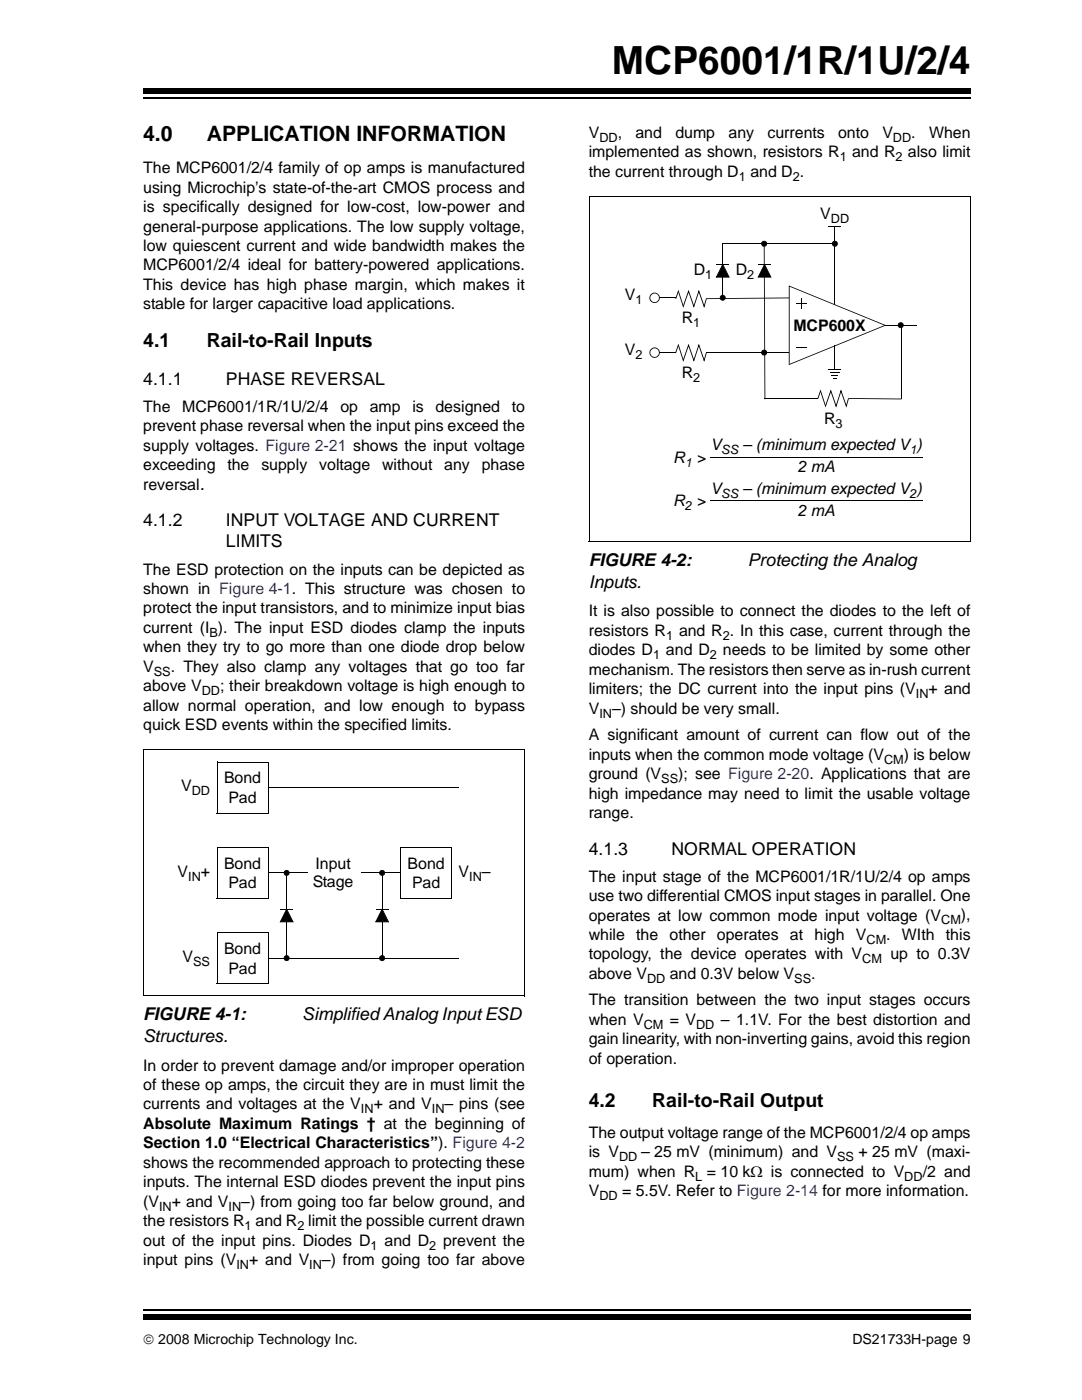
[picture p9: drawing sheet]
<svg xmlns="http://www.w3.org/2000/svg" width="216mm" height="279mm" viewBox="0 0 216 279" stroke-linecap="round" stroke-linejoin="round" font-family="sans-serif">
<defs><g id="words">
<text font-size="7.7" x="122.1" y="14.7">MCP6001/1R/1U/2/4</text>
<g font-size="4.2">
<text x="28.6" y="28.2">4.0</text>
<text x="41.3" y="28.2">APPLICATION INFORMATION</text>
</g>
<g font-size="3.9">
<text x="28.6" y="69.3">4.1</text>
<text x="41.3" y="69.3">Rail-to-Rail Inputs</text>
<text x="117.5" y="220.9">4.2</text>
<text x="130.2" y="220.9">Rail-to-Rail Output</text>
</g>
<g font-size="3.5">
<text x="28.6" y="76.8">4.1.1</text>
<text x="45.1" y="76.8">PHASE REVERSAL</text>
<text x="28.6" y="105">4.1.2</text>
<text x="45.1" y="105">INPUT VOLTAGE AND CURRENT</text>
<text x="45.1" y="109.2">LIMITS</text>
<text x="117.5" y="113">FIGURE 4-2:</text>
<text x="149.2" y="113">Protecting the Analog</text>
<text x="117.5" y="117.3">Inputs.</text>
<text x="117.5" y="170.5">4.1.3</text>
<text x="134" y="170.5">NORMAL OPERATION</text>
<text x="28.6" y="203.6">FIGURE 4-1:</text>
<text x="60.3" y="203.6">Simplified Analog Input ESD</text>
<text x="28.6" y="207.9">Structures.</text>
</g>
<g font-size="3.2">
<text x="117.5" y="27.5">V</text>
<text x="123.3" y="27.5">,</text>
<text x="126.8" y="27.5">and</text>
<text x="134.8" y="27.5">dump</text>
<text x="145.4" y="27.5">any</text>
<text x="153.2" y="27.5">currents</text>
<text x="167.2" y="27.5">onto</text>
<text x="176.1" y="27.5">V</text>
<text x="181.8" y="27.5">.</text>
<text x="185.4" y="27.5">When</text>
<text x="28.6" y="34.6">The MCP6001/2/4 family of op amps is manufactured</text>
<text x="117.5" y="35.3">the current through D</text>
<text x="117.5" y="31.4">implemented as shown, resistors R</text>
<text x="149.7" y="35.3">and D .</text>
<text x="170" y="31.4">and R</text>
<text x="181.2" y="31.4">also limit</text>
<text x="28.6" y="38.4">using Microchip’s state-of-the-art CMOS process and</text>
<text x="28.6" y="42.3">is specifically designed for low-cost, low-power and</text>
<text x="28.6" y="46.2">general-purpose applications. The low supply voltage,</text>
<text x="163.7" y="43.8">V</text>
<text x="28.6" y="50.1">low quiescent current and wide bandwidth makes the</text>
<text x="28.6" y="54">MCP6001/2/4 ideal for battery-powered applications.</text>
<text x="28.6" y="57.8">This device has high phase margin, which makes it</text>
<text x="124.7" y="59.9">V</text>
<text x="138.4" y="54.8">D</text>
<text x="146.8" y="54.8">D</text>
<text x="28.6" y="61.7">stable for larger capacitive load applications.</text>
<text x="136" y="64.5">R</text>
<text x="158.3" y="66">MCP600X</text>
<text x="124.7" y="70.9">V</text>
<text x="136" y="75.4">R</text>
<text x="28.6" y="82.2">The</text>
<text x="36.4" y="82.2">MCP6001/1R/1U/2/4</text>
<text x="67.9" y="82.2">op</text>
<text x="73.8" y="82.2">amp</text>
<text x="82.3" y="82.2">is</text>
<text x="86.9" y="82.2">designed</text>
<text x="102.1" y="82.2">to</text>
<text x="28.6" y="86.1">prevent phase reversal when the input pins exceed the</text>
<text x="28.6" y="90">supply voltages. Figure 2-21 shows the input voltage</text>
<text x="141.8" y="89.9">V</text>
<text x="148.2" y="89.9">– (minimum expected V )</text>
<text x="164.4" y="84.5">R</text>
<text x="28.6" y="93.8">exceeding</text>
<text x="45.4" y="93.8">the</text>
<text x="52.2" y="93.8">supply</text>
<text x="63.7" y="93.8">voltage</text>
<text x="76.2" y="93.8">without</text>
<text x="88.7" y="93.8">any</text>
<text x="96.1" y="93.8">phase</text>
<text x="134.3" y="92.4">R &gt;</text>
<text x="159.2" y="94.3">2 mA</text>
<text x="28.6" y="97.7">reversal.</text>
<text x="134.3" y="101">R &gt;</text>
<text x="141.8" y="98.5">V</text>
<text x="148.2" y="98.5">– (minimum expected V )</text>
<text x="159.2" y="102.9">2 mA</text>
<text x="28.6" y="114.7">The ESD protection on the inputs can be depicted as</text>
<text x="28.6" y="118.5">shown in Figure 4-1. This structure was chosen to</text>
<text x="28.6" y="122.4">protect the input transistors, and to minimize input bias</text>
<text x="117.5" y="123">It is also possible to connect the diodes to the left of</text>
<text x="28.6" y="126.3">current (I ). The input ESD diodes clamp the inputs</text>
<text x="28.6" y="130.2">when they try to go more than one diode drop below</text>
<text x="117.5" y="130.8">diodes D</text>
<text x="117.5" y="126.9">resistors R</text>
<text x="132.9" y="130.8">and D</text>
<text x="135.5" y="126.9">and R . In this case, current through the</text>
<text x="144.3" y="130.8">needs to be limited by some other</text>
<text x="28.6" y="137.9">above V</text>
<text x="28.6" y="134">V</text>
<text x="34.1" y="134">. They also clamp any voltages that go too far</text>
<text x="43.9" y="137.9">; their breakdown voltage is high enough to</text>
<text x="117.5" y="134.7">mechanism. The resistors then serve as in-rush current</text>
<text x="28.6" y="141.8">allow normal operation, and low enough to bypass</text>
<text x="117.5" y="138.5">limiters; the DC current into the input pins (V</text>
<text x="117.5" y="142.4">V</text>
<text x="122.1" y="142.4">–) should be very small.</text>
<text x="185.3" y="138.5">+ and</text>
<text x="28.6" y="145.7">quick ESD events within the specified limits.</text>
<text x="117.5" y="147.7">A significant amount of current can flow out of the</text>
<text x="117.5" y="155.5">ground (V</text>
<text x="117.5" y="151.6">inputs when the common mode voltage (V</text>
<text x="135.3" y="155.5">); see Figure 2-20. Applications that are</text>
<text x="180.4" y="151.6">) is below</text>
<text x="36.2" y="157.9">V</text>
<text x="44.7" y="156.4">Bond</text>
<text x="45.6" y="160.3">Pad</text>
<text x="117.5" y="159.4">high impedance may need to limit the usable voltage</text>
<text x="117.5" y="163.2">range.</text>
<text x="44.7" y="173.4">Bond</text>
<text x="62.9" y="173.5">Input</text>
<text x="81.3" y="173.4">Bond</text>
<text x="35.4" y="174.9">V</text>
<text x="40.1" y="174.9">+</text>
<text x="45.6" y="177.3">Pad</text>
<text x="62.4" y="177">Stage</text>
<text x="82.2" y="177.3">Pad</text>
<text x="91.5" y="174.9">V</text>
<text x="96.2" y="174.9">–</text>
<text x="117.5" y="175.9">The input stage of the MCP6001/1R/1U/2/4 op amps</text>
<text x="117.5" y="179.8">use two differential CMOS input stages in parallel. One</text>
<text x="117.5" y="183.7">operates at low common mode input voltage (V</text>
<text x="191.7" y="183.7">),</text>
<text x="36.4" y="191.9">V</text>
<text x="44.7" y="190.4">Bond</text>
<text x="117.5" y="191.5">topology, the device operates with V</text>
<text x="117.5" y="187.6">while</text>
<text x="126.9" y="187.6">the</text>
<text x="133.6" y="187.6">other</text>
<text x="143.1" y="187.6">operates</text>
<text x="157.6" y="187.6">at</text>
<text x="162.5" y="187.6">high</text>
<text x="170.8" y="187.6">V</text>
<text x="176.8" y="187.6">.</text>
<text x="177.7" y="191.5">up to 0.3V</text>
<text x="180" y="187.6">WIth</text>
<text x="188.7" y="187.6">this</text>
<text x="45.6" y="194.3">Pad</text>
<text x="117.5" y="195.3">above V</text>
<text x="133.6" y="195.3">and 0.3V below V</text>
<text x="161.9" y="195.3">.</text>
<text x="117.5" y="200.6">The transition between the two input stages occurs</text>
<text x="117.5" y="204.5">when V</text>
<text x="117.5" y="208.4">gain linearity, with non-inverting gains, avoid this region</text>
<text x="133.7" y="204.5">= V</text>
<text x="143.8" y="204.5">– 1.1V. For the best distortion and</text>
<text x="28.6" y="213.7">In order to prevent damage and/or improper operation</text>
<text x="117.5" y="212.3">of operation.</text>
<text x="28.6" y="217.5">of these op amps, the circuit they are in must limit the</text>
<text x="28.6" y="221.4">currents and voltages at the V</text>
<text x="74.6" y="221.4">+ and V</text>
<text x="88.7" y="221.4">– pins (see</text>
<text x="28.6" y="225.3">Absolute Maximum Ratings † at the beginning of</text>
<text x="117.5" y="227.1">The output voltage range of the MCP6001/2/4 op amps</text>
<text x="28.6" y="229.2">Section 1.0 “Electrical Characteristics”). Figure 4-2</text>
<text x="28.6" y="233">shows the recommended approach to protecting these</text>
<text x="117.5" y="231">is V</text>
<text x="127.9" y="231">– 25 mV (minimum) and V</text>
<text x="171.3" y="231">+ 25 mV (maxi-</text>
<text x="28.6" y="236.9">inputs. The internal ESD diodes prevent the input pins</text>
<text x="117.5" y="238.7">V</text>
<text x="117.5" y="234.9">mum) when R</text>
<text x="124.1" y="238.7">= 5.5V. Refer to Figure 2-14 for more information.</text>
<text x="141" y="234.9">= 10 kΩ is connected to V</text>
<text x="184.1" y="234.9">/2 and</text>
<text x="28.6" y="240.8">(V</text>
<text x="28.6" y="244.7">the resistors R and R limit the possible current drawn</text>
<text x="34.3" y="240.8">+ and V</text>
<text x="48.2" y="240.8">–) from going too far below ground, and</text>
<text x="28.6" y="248.6">out of the input pins. Diodes D</text>
<text x="76.7" y="248.6">and D</text>
<text x="88.4" y="248.6">prevent the</text>
<text x="28.6" y="252.5">input pins (V</text>
<text x="49.7" y="252.5">+ and V</text>
<text x="64.2" y="252.5">–) from going too far above</text>
</g>
<g font-size="2.8">
<text x="28.6" y="268.1">© 2008 Microchip Technology Inc.</text>
<text x="170.1" y="268.1">DS21733H-page 9</text>
</g>
<g font-size="2.5">
<text x="119.6" y="28.3">DD</text>
<text x="178.2" y="28.3">DD</text>
<text x="167.6" y="32.2">1</text>
<text x="178.7" y="32.2">2</text>
<text x="147.4" y="36.1">1</text>
<text x="158.2" y="36.1">2</text>
<text x="165.8" y="44.6">DD</text>
<text x="140.7" y="55.6">1</text>
<text x="149.1" y="55.6">2</text>
<text x="126.8" y="60.7">1</text>
<text x="138.3" y="65.3">1</text>
<text x="126.8" y="71.7">2</text>
<text x="138.3" y="76.2">2</text>
<text x="166.7" y="85.3">3</text>
<text x="136.6" y="93.2">1</text>
<text x="143.9" y="90.7">SS</text>
<text x="181.5" y="90.7">1</text>
<text x="136.6" y="101.9">2</text>
<text x="143.9" y="99.3">SS</text>
<text x="181.5" y="99.3">2</text>
<text x="41.8" y="127.1">B</text>
<text x="130.3" y="131.6">1</text>
<text x="132.9" y="127.7">1</text>
<text x="141.6" y="131.6">2</text>
<text x="144.2" y="127.7">2</text>
<text x="30.7" y="134.9">SS</text>
<text x="40.3" y="138.7">DD</text>
<text x="119.6" y="143.2">IN</text>
<text x="182.7" y="139.3">IN</text>
<text x="176.4" y="152.4">CM</text>
<text x="38.3" y="158.7">DD</text>
<text x="132" y="156.3">SS</text>
<text x="37.5" y="175.7">IN</text>
<text x="93.6" y="175.7">IN</text>
<text x="187.8" y="184.5">CM</text>
<text x="172.9" y="188.4">CM</text>
<text x="38.5" y="192.7">SS</text>
<text x="129.1" y="196.1">DD</text>
<text x="158.5" y="196.1">SS</text>
<text x="172.1" y="192.3">CM</text>
<text x="128.4" y="205.3">CM</text>
<text x="138.9" y="205.3">DD</text>
<text x="72" y="222.2">IN</text>
<text x="86.2" y="222.2">IN</text>
<text x="123.5" y="231.8">DD</text>
<text x="167" y="231.8">SS</text>
<text x="119.6" y="239.5">DD</text>
<text x="138.7" y="235.6">L</text>
<text x="180.4" y="235.6">DD</text>
<text x="31.7" y="241.6">IN</text>
<text x="45.6" y="241.6">IN</text>
<text x="48.8" y="245.5">1</text>
<text x="59.3" y="245.5">2</text>
<text x="73.9" y="249.4">1</text>
<text x="85.7" y="249.4">2</text>
<text x="47.2" y="253.3">IN</text>
<text x="61.7" y="253.3">IN</text>
</g>
</g></defs>
<path d="M28.6 261.4h165.1" fill="none" stroke="#000" stroke-width=".36"/>
<path d="M28.6 262.4h165.1v1h-165.1z" fill="#000"/>
<path d="M28.6 17.3h165.1v5.4h-165.1z" fill="#fff"/>
<path d="M28.6 19.6h165.1" fill="none" stroke="#000" stroke-width=".36"/>
<g fill="#000">
<path d="M28.6 17.7h165.1v1h-165.1zM130.8 58.9v.2zM130.4 59.1l.4-.2v.2l-.3 .1-.1 .3 .1 .2 .3 .2 .3-.2 .1-.3-.1-.2-.3-.1v-.2l.3 .1a.57 .57 0 0 1 .1 .8 .57 .57 0 0 1-.8 .1 .57 .57 0 0 1 0-.8zM56.8 173.8a.59 .59 0 0 1 .6-.1 .59 .59 0 0 1 .4 .5h-.2l-.1-.3-.3-.1-.3 .1-.1 .3 .1 .3 .3 .1 .4-.1v-.3h.2a.59 .59 0 0 1-.8 .6 .59 .59 0 0 1-.2-1zM57.6 174.2h.2zM75.8 173.8a.59 .59 0 0 1 .7-.1 .59 .59 0 0 1 .3 .5h-.1l-.1-.3-.4-.1-.3 .1-.1 .3 .1 .3 .4 .1 .3-.1 .1-.3h.1a.59 .59 0 0 1-.8 .6 .59 .59 0 0 1-.2-1zM76.7 174.2h.1zM57.2 181.3l1.4 2.8h-2.7v-.2h2.6l-.1 .1-1.3-2.5zM57.1 181.4l.2 .1-1.3 2.5-.2 .1zM56.8 190.8a.59 .59 0 0 1 .6-.1 .59 .59 0 0 1 .4 .5h-.2l-.2-.4h-.4l-.2 .4 .1 .3 .4 .1 .3-.4h.2l-.2 .5-.6 .1-.4-.6zM57.6 191.2h.2zM76.2 181.5l.1-.1 1.4 2.7-.3-.1z"/>
<path d="M75.8 190.8a.59 .59 0 0 1 .7-.1 .59 .59 0 0 1 .3 .5h-.1l-.3-.4h-.3l-.3 .4 .1 .3 .5 .1 .3-.4h.1l-.2 .5-.6 .1-.4-.6zM76.7 191.2h.1zM76.2 181.3l.1 .2-1.2 2.5-.2-.1h2.6v.2h-2.7z"/>
</g>
<g fill="none" stroke="#000" stroke-width=".2">
<path d="M176.5 64.9h6.4M28.7 149.7h76.1M28.7 149.6v49.1M43.3 152.1h10.3M43.3 152v10.3M53.5 157.2h38.1M53.5 152.1v10.3M104.7 149.7v49.1M43.2 162.3h10.3M43.2 179.3h10.3M43.3 169.1h10.3M43.3 169v10.3"/>
<path d="M53.5 174.2h7.9M53.5 169.1v10.3M57.2 174.2v17M72 174.2h7.9M76.2 174.2v17M79.9 179.3h10.2M79.9 169.1h10.3M79.9 169v10.3M90.1 169.1v10.3M28.6 198.7h76.1M43.2 196.3h10.3M43.3 186.1h10.3"/>
<path d="M43.3 186.1v10.2M53.5 191.2h38.1M53.5 186.1v10.3M55.9 181.4h2.6M75 181.4h2.5"/>
</g>
<g fill="#000">
<path d="M57.2 181.4l1.3 2.6h-2.6zM76.2 181.4l1.3 2.6h-2.5z"/>
<circle cx="130.8" cy="59.5" r=".47"/>
<circle cx="57.2" cy="174.2" r=".51"/>
<circle cx="76.2" cy="174.2" r=".51"/>
<circle cx="57.2" cy="191.2" r=".51"/>
<circle cx="76.2" cy="191.2" r=".51"/>
</g>
<path d="M140.9 59.5h16.5" fill="none" stroke="#000" stroke-width=".32"/>
<circle cx="130.6" cy="59.4" r=".95" fill="#fff"/>
<g fill="#000">
<path d="M129.9 58.7a1.04 1.04 0 0 1 1.7 .3l.1 .4-.2 .1-.3-.7-.4-.2h-.3l-.7 .5v.5l.3 .6 .7 .1 .5-.4 .2-.5 .2 .1a1.04 1.04 0 0 1-1.5 .9 1.04 1.04 0 0 1-.3-1.7zM131.5 59.4l.2 .1zM134.8 59.5l.1 .2zM135.3 58.1h.1l-.5 1.5-.1-.1zM140.9 59.5l.1 .1zM137.4 57.8l1.1 3.3-.1 .1 1-3.4 1.2 3.3-.2 .1 .5-1.6h.1l-.5 1.8-1.1-3.3h.1l-1 3.3-1.2-3.3h.2l-1.2 3.3-.1-.3zM144.1 52.8l.2-.1 1.3 2.7h-.2zM143.8 59l.4-.2 .6 .4v.2h-.2l-.2-.4-.5 .1-.1 .3 .3 .4h.3l.2-.4h.2a.59 .59 0 0 1-.8 .6 .59 .59 0 0 1-.2-1zM144.6 59.4h.2zM144.2 52.6l.1 .2-1.3 2.6-.1-.1 2.6-.1v.2h-2.7zM166.2 48.2l.4-.2 .5 .3 .1 .3-.2 .1-.2-.4h-.4l-.2 .2v.4l.2 .1h.4l.2-.4 .2 .1-.4 .5a.61 .61 0 0 1-.6-.1 .61 .61 0 0 1-.2-.7zM167 48.6l.2 .1z"/>
<path d="M130.8 69.8v.2zM130.4 70l.4-.2v.2l-.2 .1-.2 .3 .1 .3 .3 .1 .4-.3v-.2l-.4-.3v-.2l.2 .1a.56 .56 0 0 1 .2 .9 .55 .55 0 0 1-.8 0 .55 .55 0 0 1 0-.8zM135.4 57.8l1 3.3-.2 .1-.9-3.1zM157.5 72.7l19.1-7.8h.3l-19.4 7.9zM165.6 74.2h1.9v.2h-1.9zM165.9 74.8h1.3v.2h-1.3zM166.2 75.4h.7v.2h-.7zM157.4 57l19.3 7.9-.1 .1-19.2-7.9h.2v15.6l-.2 .2z"/>
</g>
<g fill="none" stroke="#000" stroke-width=".2">
<path d="M131.6 59.5h3.2M142.9 52.8h2.6M159.9 59.5v2.1M165.3 45.2h2.5M166.5 48.6h-22.3v10.9M166.5 45.2v15.6M140.9 70.4h16.5M158.9 60.5h2M158.9 69.3h2M165.3 73.7h2.5M166.5 69v4.7M141.6 91.3h42.5"/>
<path d="M141.6 99.9h42.5"/>
</g>
<g fill="#000">
<path d="M144.2 52.8l1.3 2.5h-2.6z"/>
<circle cx="144.2" cy="59.4" r=".51"/>
<circle cx="166.6" cy="48.6" r=".51"/>
<circle cx="130.8" cy="70.4" r=".48"/>
</g>
<circle cx="130.6" cy="70.4" r=".95" fill="#fff"/>
<g fill="#000">
<path d="M152.5 52.8l.1-.1 1.4 2.7h-.2zM152.1 48.2l.4-.2 .4 .2 .2 .4-.2 .1-.1-.4-.3-.1-.4 .3v.3l.2 .2h.3l.3-.4 .2 .1-.1 .3a.59 .59 0 0 1-.9 .1 .59 .59 0 0 1 0-.9zM152.9 48.6l.2 .1zM152.5 52.6l.1 .2-1.2 2.6-.2-.1 2.6-.1v.2h-2.6zM129.9 69.6a1.04 1.04 0 0 1 1.1-.2 1.04 1.04 0 0 1 .7 1h-.2l-.3-.6-.6-.3-.6 .3-.2 .6 .2 .6 .6 .2 .5-.1 .3-.4 .1-.3h.2a1.04 1.04 0 0 1-1.3 1 1.04 1.04 0 0 1-.7-1.4zM131.5 70.4h.2zM134.8 70.3l.1 .1zM135.3 68.8l.1 .1-.5 1.5-.1-.1zM135.4 68.6l1 3.3h-.2l-.9-3zM140.9 70.3l.1 .1zM137.4 68.6l1.1 3.3-.1 .1 1-3.4 1.2 3.3-.2 .1 .5-1.6h.1l-.5 1.8-1.1-3.4 .1 .1-1 3.3-1.2-3.4 .2 .1-1.2 3.3-.1-.3zM152.1 69.9l.4-.1 .4 .2 .2 .3-.2 .1-.1-.3-.3-.2-.4 .3v.3l.2 .3h.3l.3-.5 .2 .1-.3 .5a.6 .6 0 0 1-.8-.2 .6 .6 0 0 1 .1-.8z"/>
<path d="M152.9 70.3l.2 .1zM163.2 79.4l.1 .2zM163.6 78h.2l-.5 1.5-.1-.1zM169.2 79.4l.2 .1zM165.8 77.7l1.1 3.3-.1 .1 1-3.4 1.2 3.3-.2 .1 .4-1.6h.2l-.5 1.8-1.2-3.3h.2l-1.1 3.3-1.1-3.3h.2l-1.2 3.3-.1-.3zM179.3 64.5l.4-.2 .6 .3v.3h-.2l-.1-.4-.6 .1-.1 .3 .3 .4h.4l.1-.4h.2a.59 .59 0 0 1-.8 .6 .59 .59 0 0 1-.3-.9zM180.1 64.9h.2zM163.7 77.7l1.1 3.3-.2 .1-1-3.1z"/>
</g>
<path d="M117.6 39.2h76.1M117.6 39.2v68.9M193.6 39.2v69M151.3 52.8h2.5M131.6 70.4h3.2M152.5 79.6h10.8M179.9 65.3v14.3M117.5 108.1h76.1" fill="none" stroke="#000" stroke-width=".2"/>
<path d="M152.6 48.8v30.9" fill="none" stroke="#000" stroke-width=".32"/>
<g fill="#000">
<path d="M152.5 52.8l1.3 2.5h-2.5z"/>
<circle cx="152.5" cy="48.6" r=".52"/>
<circle cx="152.5" cy="70.4" r=".51"/>
<circle cx="179.7" cy="64.9" r=".51"/>
</g>
<path d="M169.4 79.6h10.5" fill="none" stroke="#000" stroke-width=".28"/>
<use href="#words"/>
</svg>
